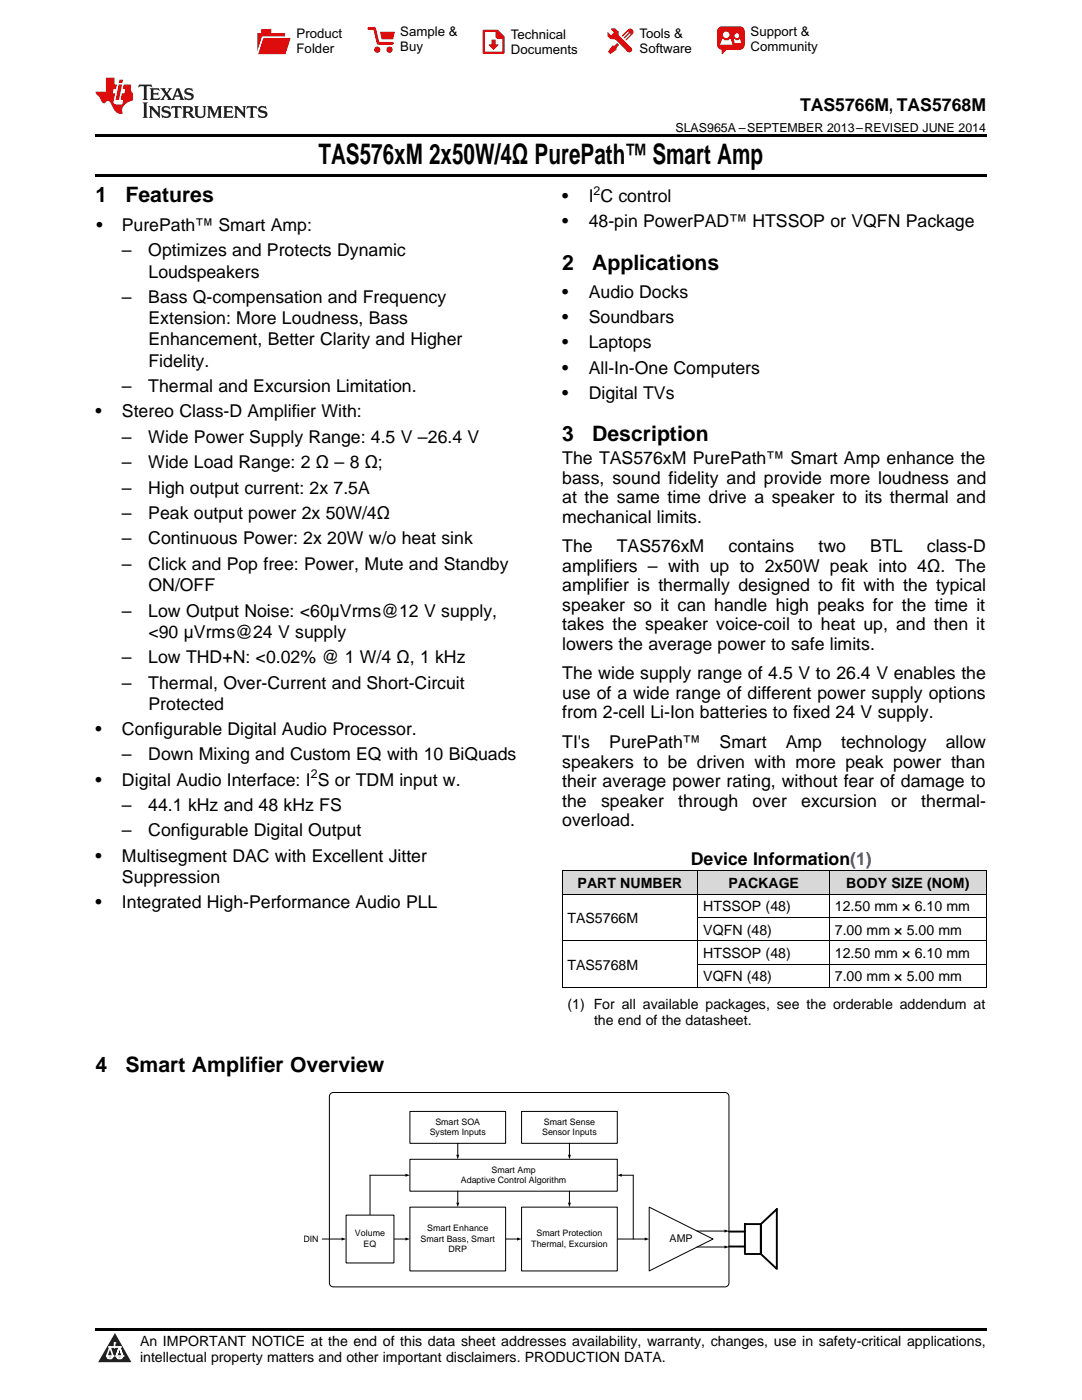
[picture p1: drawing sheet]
<svg xmlns="http://www.w3.org/2000/svg" width="216mm" height="279mm" viewBox="0 0 216 279" stroke-linecap="round" stroke-linejoin="round" font-family="sans-serif">
<defs><g id="words">
<text font-size="5.6" x="63.5" y="32.8">TAS576xM 2x50W/4Ω PurePath™ Smart Amp</text>
<g font-size="4.2">
<text x="19" y="40.4">1</text>
<text x="25" y="40.4">Features</text>
<text x="112.2" y="53.8">2</text>
<text x="118.2" y="53.8">Applications</text>
<text x="112.2" y="88">3</text>
<text x="118.2" y="88">Description</text>
<text x="19" y="214">4</text>
<text x="25" y="214">Smart Amplifier Overview</text>
</g>
<g font-size="3.5">
<text x="159.6" y="22.2">TAS5766M, TAS5768M</text>
<text x="112.2" y="40.4">•</text>
<text x="117.5" y="40.4">I C control</text>
<text x="19.2" y="46.1">•</text>
<text x="24.3" y="46.1">PurePath™ Smart Amp:</text>
<text x="112.2" y="45.4">•</text>
<text x="117.5" y="45.4">48-pin PowerPAD™ HTSSOP or VQFN Package</text>
<text x="24.3" y="51.2">–</text>
<text x="29.6" y="51.2">Optimizes and Protects Dynamic</text>
<text x="29.6" y="55.4">Loudspeakers</text>
<text x="112.2" y="59.5">•</text>
<text x="117.5" y="59.5">Audio Docks</text>
<text x="24.3" y="60.5">–</text>
<text x="29.6" y="60.5">Bass Q-compensation and Frequency</text>
<text x="29.6" y="64.7">Extension: More Loudness, Bass</text>
<text x="112.2" y="64.5">•</text>
<text x="117.5" y="64.5">Soundbars</text>
<text x="29.6" y="68.9">Enhancement, Better Clarity and Higher</text>
<text x="112.2" y="69.5">•</text>
<text x="117.5" y="69.5">Laptops</text>
<text x="29.6" y="73.2">Fidelity.</text>
<text x="112.2" y="74.5">•</text>
<text x="117.5" y="74.5">All-In-One Computers</text>
<text x="19" y="83.3">•</text>
<text x="24.3" y="78.2">–</text>
<text x="24.3" y="83.3">Stereo Class-D Amplifier With:</text>
<text x="29.6" y="78.2">Thermal and Excursion Limitation.</text>
<text x="112.2" y="79.6">•</text>
<text x="117.5" y="79.6">Digital TVs</text>
<text x="24.3" y="88.3">–</text>
<text x="29.6" y="88.3">Wide Power Supply Range: 4.5 V –26.4 V</text>
<text x="24.3" y="93.4">–</text>
<text x="29.6" y="93.4">Wide Load Range: 2 Ω – 8 Ω;</text>
<text x="112.2" y="92.6">The TAS576xM PurePath™ Smart Amp enhance the</text>
<text x="24.3" y="98.5">–</text>
<text x="29.6" y="98.5">High output current: 2x 7.5A</text>
<text x="112.2" y="96.5">bass, sound fidelity and provide more loudness and</text>
<text x="112.2" y="100.4">at the same time drive a speaker to its thermal and</text>
<text x="24.3" y="103.6">–</text>
<text x="29.6" y="103.6">Peak output power 2x 50W/4Ω</text>
<text x="112.2" y="104.3">mechanical limits.</text>
<text x="24.3" y="108.7">–</text>
<text x="24.3" y="113.7">–</text>
<text x="29.6" y="108.7">Continuous Power: 2x 20W w/o heat sink</text>
<text x="29.6" y="113.7">Click and Pop free: Power, Mute and Standby</text>
<text x="112.2" y="110.2">The</text>
<text x="123.1" y="110.2">TAS576xM</text>
<text x="145.4" y="110.2">contains</text>
<text x="163.3" y="110.2">two</text>
<text x="173.6" y="110.2">BTL</text>
<text x="184.9" y="110.2">class-D</text>
<text x="29.6" y="118">ON/OFF</text>
<text x="112.2" y="114.1">amplifiers – with up to 2x50W peak into 4Ω. The</text>
<text x="112.2" y="118">amplifier is thermally designed to fit with the typical</text>
<text x="24.3" y="123">–</text>
<text x="29.6" y="123">Low Output Noise: &lt;60µVrms@12 V supply,</text>
<text x="112.2" y="121.9">speaker so it can handle high peaks for the time it</text>
<text x="112.2" y="125.8">takes the speaker voice-coil to heat up, and then it</text>
<text x="29.6" y="127.3">&lt;90 µVrms@24 V supply</text>
<text x="112.2" y="129.6">lowers the average power to safe limits.</text>
<text x="24.3" y="132.4">–</text>
<text x="24.3" y="137.4">–</text>
<text x="29.6" y="132.4">Low THD+N: &lt;0.02% @ 1 W/4 Ω, 1 kHz</text>
<text x="29.6" y="137.4">Thermal, Over-Current and Short-Circuit</text>
<text x="112.2" y="135.6">The wide supply range of 4.5 V to 26.4 V enables the</text>
<text x="29.6" y="141.7">Protected</text>
<text x="112.2" y="139.5">use of a wide range of different power supply options</text>
<text x="112.2" y="143.4">from 2-cell Li-Ion batteries to fixed 24 V supply.</text>
<text x="19" y="146.7">•</text>
<text x="24.3" y="146.7">Configurable Digital Audio Processor.</text>
<text x="112.2" y="149.3">TI's</text>
<text x="121.6" y="149.3">PurePath™</text>
<text x="143.6" y="149.3">Smart</text>
<text x="156.8" y="149.3">Amp</text>
<text x="167.9" y="149.3">technology</text>
<text x="188.7" y="149.3">allow</text>
<text x="24.3" y="151.8">–</text>
<text x="29.6" y="151.8">Down Mixing and Custom EQ with 10 BiQuads</text>
<text x="112.2" y="153.2">speakers to be driven with more peak power than</text>
<text x="19" y="156.8">•</text>
<text x="24.3" y="156.8">Digital Audio Interface: I S or TDM input w.</text>
<text x="24.3" y="161.9">–</text>
<text x="29.6" y="161.9">44.1 kHz and 48 kHz FS</text>
<text x="112.2" y="157.1">their average power rating, without fear of damage to</text>
<text x="112.2" y="161">the</text>
<text x="119.9" y="161">speaker</text>
<text x="135.3" y="161">through</text>
<text x="150.2" y="161">over</text>
<text x="159.9" y="161">excursion</text>
<text x="177.8" y="161">or</text>
<text x="183.8" y="161">thermal-</text>
<text x="24.3" y="166.9">–</text>
<text x="29.6" y="166.9">Configurable Digital Output</text>
<text x="112.2" y="164.9">overload.</text>
<text x="19" y="171.9">•</text>
<text x="24.3" y="171.9">Multisegment DAC with Excellent Jitter</text>
<text x="137.8" y="172.6">Device Information(1)</text>
<text x="24.3" y="176.2">Suppression</text>
<text x="19" y="181.2">•</text>
<text x="24.3" y="181.2">Integrated High-Performance Audio PLL</text>
</g>
<g font-size="2.8">
<text x="115.3" y="177.2">PART NUMBER</text>
<text x="145.3" y="177.2">PACKAGE</text>
<text x="168.9" y="177.2">BODY SIZE (NOM)</text>
<text x="113.2" y="184.2">TAS5766M</text>
<text x="140.3" y="181.9">HTSSOP (48)</text>
<text x="166.6" y="181.9">12.50 mm × 6.10 mm</text>
<text x="140.3" y="186.5">VQFN (48)</text>
<text x="140.3" y="191.2">HTSSOP (48)</text>
<text x="166.6" y="186.5">7.00 mm × 5.00 mm</text>
<text x="166.6" y="191.2">12.50 mm × 6.10 mm</text>
<text x="113.2" y="193.5">TAS5768M</text>
<text x="140.3" y="195.9">VQFN (48)</text>
<text x="166.6" y="195.9">7.00 mm × 5.00 mm</text>
<text x="113.2" y="201.4">(1) For all available packages, see the orderable addendum at</text>
<text x="118.5" y="204.5">the end of the datasheet.</text>
<text x="27.9" y="268.6">An IMPORTANT NOTICE at the end of this data sheet addresses availability, warranty, changes, use in safety-critical applications,</text>
<text x="27.9" y="271.8">intellectual property matters and other important disclaimers. PRODUCTION DATA.</text>
</g>
<g font-size="2.6">
<text x="59.2" y="7.6">Product</text>
<text x="59.2" y="10.6">Folder</text>
<text x="79.9" y="7.3">Sample &amp;</text>
<text x="79.9" y="10.2">Buy</text>
<text x="101.9" y="7.8">Technical</text>
<text x="101.9" y="10.8">Documents</text>
<text x="127.6" y="7.6">Tools &amp;</text>
<text x="127.6" y="10.6">Software</text>
<text x="149.8" y="7.2">Support &amp;</text>
<text x="149.8" y="10.2">Community</text>
</g>
<g font-size="2.5">
<text x="134.8" y="26.3">SLAS965A –SEPTEMBER 2013–REVISED JUNE 2014</text>
<text x="118.4" y="38.9">2</text>
<text x="62" y="155.4">2</text>
</g>
<text font-size="2.1" x="133.6" y="247.9">AMP</text>
<g font-size="1.8">
<text x="85.7" y="226.6">System Inputs</text>
<text x="86.9" y="224.5">Smart SOA</text>
<text x="108.2" y="226.6">Sensor Inputs</text>
<text x="108.5" y="224.5">Smart Sense</text>
<text x="92" y="236.1">Adaptive Control Algorithm</text>
<text x="98.1" y="234">Smart Amp</text>
<text x="85.2" y="245.7">Smart Enhance</text>
<text x="60.5" y="247.8">DIN</text>
<text x="70.8" y="246.7">Volume</text>
<text x="72.6" y="248.9">EQ</text>
<text x="83.9" y="247.8">Smart Bass, Smart</text>
<text x="89.5" y="249.9">DRP</text>
<text x="106" y="248.9">Thermal, Excursion</text>
<text x="107" y="246.7">Smart Protection</text>
</g>
</g></defs>
<g fill="#d8d8d8">
<path d="M112.2 173.8h27.1v4.7h-27.1z"/>
<path d="M139.3 173.8h26.2v4.7h-26.2z"/>
<path d="M165.5 173.8h31.3v4.7h-31.3z"/>
</g>
<path d="M22.9 266l3.3 5.9h-6.6z" fill="#231f20"/>
<path d="M21.3 270.6h1.2l-.3 .5h-.3a.53 .53 0 0 1-.6-.5z" fill-rule="evenodd" fill="#fff"/>
<path d="M21.3 270.6h1.2l-.3 .5h-.3a.53 .53 0 0 1-.6-.5z" fill="none" stroke="#231f20" stroke-width=".33"/>
<path d="M21.3 270.6l1.2 .1-.3 .4h-.5z" fill="none" stroke="#fff" stroke-width=".33"/>
<path d="M22.9 268.9h.1" fill="none" stroke="#fff" stroke-width=".33"/>
<path d="M22.9 268v.9z" fill="#fff"/>
<path d="M22.9 268v.9z" fill="none" stroke="#fff" stroke-width=".33"/>
<circle cx="22.9" cy="268" r=".16" fill="#fff"/>
<path d="M21.8 268.8h.1" fill="none" stroke="#fff" stroke-width=".33"/>
<path d="M21.8 268.8h2.2z" fill="#fff"/>
<path d="M21.8 268.8h2.2z" fill="none" stroke="#fff" stroke-width=".33"/>
<circle cx="24" cy="268.8" r=".16" fill="#fff"/>
<path d="M23.2 270.6h.1" fill="none" stroke="#fff" stroke-width=".33"/>
<path d="M23.8 268.8l-.6 1.8z" fill="#fff"/>
<path d="M23.8 268.8l-.6 1.8z" fill="none" stroke="#fff" stroke-width=".33"/>
<path d="M23.8 268.8l.7 1.8z" fill="#fff"/>
<path d="M23.8 268.8l.7 1.8z" fill="none" stroke="#fff" stroke-width=".33"/>
<path d="M24.4 270.6h.1" fill="none" stroke="#fff" stroke-width=".33"/>
<circle cx="21.3" cy="270.6" r=".16" fill="#fff"/>
<path d="M22 268.8l-.7 1.8z" fill="#fff"/>
<path d="M22 268.8l-.7 1.8z" fill="none" stroke="#fff" stroke-width=".33"/>
<path d="M22 268.8l.5 1.8z" fill="#fff"/>
<path d="M22 268.8l.5 1.8z" fill="none" stroke="#fff" stroke-width=".33"/>
<circle cx="22.5" cy="270.6" r=".16" fill="#fff"/>
<path d="M23.3 270.6h1.2a.63 .63 0 0 1-.6 .5 .63 .63 0 0 1-.6-.5z" fill-rule="evenodd" fill="#fff"/>
<path d="M23.3 270.6h1.2a.63 .63 0 0 1-.6 .5 .63 .63 0 0 1-.6-.5z" fill="none" stroke="#231f20" stroke-width=".33"/>
<path d="M23.3 270.6h1.2l-.4 .5h-.5z" fill="none" stroke="#fff" stroke-width=".33"/>
<path d="M23.2 270.6h.1" fill="none" stroke="#fff" stroke-width=".33"/>
<circle cx="24.5" cy="270.6" r=".16" fill="#fff"/>
<path d="M19 265.1h177.8v.5h-177.8z" fill="#000"/>
<path d="M66 218.3l.5-.3h78.2a.8 .8 0 0 1 .8 .8v37.2a.8 .8 0 0 1-.8 .8h-78.2a.79 .79 0 0 1-.8-.8v-37.2z" fill-rule="evenodd" fill="#fff"/>
<path d="M66 218.3l.5-.3h78.2a.8 .8 0 0 1 .8 .8v37.2a.8 .8 0 0 1-.8 .8h-78.2a.79 .79 0 0 1-.8-.8v-37.2zM73.8 234.5v8M126.4 234.5v12.8M78.6 247.3h2.4" fill="none" stroke="#000" stroke-width=".2"/>
<path d="M80.9 247l.9 .3-.9 .3z" fill="#000"/>
<path d="M81.8 221.8h19.1v6.4h-19.1z" fill-rule="evenodd" fill="#fff"/>
<path d="M81.8 221.8h19.1v6.4h-19.1z" fill="none" stroke="#000" stroke-width=".2"/>
<path d="M81.8 231.4h41.4v6.3h-41.4z" fill-rule="evenodd" fill="#fff"/>
<path d="M81.8 231.4h41.4v6.3h-41.4z" fill="none" stroke="#000" stroke-width=".2"/>
<path d="M69.1 242.5h9.5v9.6h-9.5z" fill-rule="evenodd" fill="#fff"/>
<path d="M69.1 242.5h9.5v9.6h-9.5z" fill="none" stroke="#000" stroke-width=".2"/>
<path d="M81.8 240.9h19.1v12.7h-19.1z" fill-rule="evenodd" fill="#fff"/>
<path d="M81.8 240.9h19.1v12.7h-19.1z" fill="none" stroke="#000" stroke-width=".2"/>
<path d="M148.6 244.3v6h3.2v-6zM151.8 244.3l3.2-3v11.9l-3.2-2.9z" fill-rule="evenodd" fill="#fff"/>
<path d="M145.5 248.8h3.1M145.5 245.8h3.1M148.6 244.3h3.2v6h-3.2zM151.8 244.3l3.2-3v11.9l-3.2-2.9z" fill="none" stroke="#000" stroke-width=".38"/>
<path d="M129.5 240.9l12.8 6.4-12.8 6.3z" fill="#fff"/>
<path d="M129.5 240.9l12.8 6.4-12.8 6.3z" fill="none" stroke="#000" stroke-width=".2"/>
<path d="M133.6 246h4.6v2.5h-4.6z" fill-rule="evenodd" fill="#fff"/>
<path d="M73.8 234.5h7.2M91.3 237.7v2.4M124 234.5h2.4M64.3 247.3h3.9M100.9 247.3h2.4M123.2 247.3h5.5" fill="none" stroke="#000" stroke-width=".2"/>
<path d="M80.9 234.2l.9 .3-.9 .3zM123.2 234.5l.9-.3v.6zM68.2 247l.9 .3-.9 .3zM91 240h.6l-.3 .9zM103.2 247l.9 .3-.9 .3zM128.6 247l.9 .3-.9 .3z" fill="#000"/>
<path d="M104.1 240.9h19.1v12.7h-19.1z" fill-rule="evenodd" fill="#fff"/>
<path d="M104.1 240.9h19.1v12.7h-19.1z" fill="none" stroke="#000" stroke-width=".2"/>
<path d="M104.1 221.8h19.1v6.4h-19.1z" fill-rule="evenodd" fill="#fff"/>
<g fill="none" stroke="#000" stroke-width=".2">
<path d="M112.2 178.5h84.6M112.2 173.8h84.6M112.2 173.8v23.3M139.2 173.8v23.3M165.5 173.8v23.3M196.8 173.8v23.3M112.2 197.1h84.6M112.2 187.8h84.6M139.3 192.4h57.5M139.3 183.1h57.5M91.3 228.2v2.3M104.1 221.8h19.1v6.4h-19.1z"/>
<path d="M113.6 228.2v2.3M113.6 237.7v2.4M139.1 245.7h5.5M139.1 248.9h5.5"/>
</g>
<path d="M91 230.5h.6l-.3 .9zM113.3 230.5h.6l-.3 .9zM113.3 240h.6l-.3 .9zM144.6 245.4l.9 .3-.9 .3zM144.6 248.6l.9 .3-.9 .3z" fill="#000"/>
<path d="M19 34.8h177.8v.5h-177.8zM19 26.8h177.8v.6h-177.8zM112.2 197.1h.1zM165.4 197.1h.1zM196.7 197.1h.1z" fill="#000"/>
<path d="M27.7 16.9l-.1 .6 .6-.3h.5v.2v2.2l-.2 .4h1l-.2-.4v-2.2v-.2h.5l.6 .3-.2-.6zM29.9 17.6l.2 .4v1.6l-.2 .4h1.9l.1-.6a1.09 1.09 0 0 1-1.3 .1v-.6h.6l.4 .2v-.7l-.2 .2h-.8v-.6l.2-.1a1.01 1.01 0 0 1 1 .3l-.1-.6zM32 17.6l.9 1.2-1 1.2h.9l-.2-.3 .5-.7 .5 .7-.3 .3h1.7l-.2-.3 .1-.4h1l.1 .4-.2 .3h1l-.3-.4-.7-2h-.5l-1 2.2-.8-1.1 .9-1.1h-.9l.2 .2-.4 .7-.4-.7 .2-.2zM35.4 18l.4 1h-.8zM37 17.7a.66 .66 0 0 0-.2 .8 .66 .66 0 0 0 .6 .4l.7 .2 .1 .2a.8 .8 0 0 1-.7 .4 .8 .8 0 0 1-.7-.5l.1 .8 .2-.2a.94 .94 0 0 0 1.1 .1 .94 .94 0 0 0 .4-.9 1.48 1.48 0 0 0-1.3-.6v-.4a1.1 1.1 0 0 1 1.2 .2l-.2-.6-.2 .1-.5-.1zM28.5 20.4l.2 .4v2.3l-.2 .4h1l-.2-.4v-2.3l.2-.4zM29.7 21.2l.2 .4v1.5l-.2 .4h.8l-.3-.4 .1-1.3 1.6 1.8v-2l.2-.4h-.7l.2 .2v1.1l-1.2-1.3zM32.5 21.3a.66 .66 0 0 0-.2 .8 .66 .66 0 0 0 .6 .4l.6 .2 .2 .2a.8 .8 0 0 1-.8 .4 .8 .8 0 0 1-.7-.5l.2 .7 .2-.1a.94 .94 0 0 0 1 .1 .94 .94 0 0 0 .5-1 1.47 1.47 0 0 0-1.3-.6l-.1-.3a1.1 1.1 0 0 1 1.3 .2l-.2-.6-.2 .1-.5-.2zM34.3 21.2l-.2 .6a.64 .64 0 0 1 .8-.3v1.6l-.2 .4h1l-.3-.4 .1-1.6a.66 .66 0 0 1 .8 .3l-.2-.6zM36.3 21.2l.3 .4v1.5l-.3 .4h1l-.2-.2v-.7h.5l.1 .1a.8 .8 0 0 0 1.2 .7l-1-1a.62 .62 0 0 0 .6-.5 .62 .62 0 0 0-.6-.7zM37.1 21.5h.1a.48 .48 0 0 1 .6 0 .48 .48 0 0 1 .1 .6l-.2 .1-.6 .1zM38.7 21.2l.2 .2a2.29 2.29 0 0 0 .4 2 1.05 1.05 0 0 0 1.7-.7v-1.3l.2-.2h-.8l.2 .4v1.1a.61 .61 0 0 1-.6 .6 .61 .61 0 0 1-.6-.6v-1.1l.3-.4zM41.3 21.2l.3 .4v1.5l-.3 .4h.8l-.2-.4v-1.4l.8 1.9 .9-1.9v1.4l-.2 .4h.9l-.2-.4v-1.5l.2-.4h-.8l-.7 1.5-.6-1.5zM44.5 21.2l.2 .4v1.5l-.2 .4h1.9l.2-.6a1.1 1.1 0 0 1-1.4 .2v-.7h.6l.4 .2v-.6l-.2 .1-.8 .1v-.6l.2-.1a1.02 1.02 0 0 1 1.1 .2l-.2-.5zM46.7 21.2l.2 .4v1.5l-.2 .4h.8l-.3-.4 .1-1.3 1.6 1.8v-2l.2-.4h-.7l.2 .2v1.1l-1.2-1.3zM49.3 21.2l-.1 .6a.64 .64 0 0 1 .8-.3v1.6l-.3 .4h1l-.2-.4v-1.6a.66 .66 0 0 1 .8 .3l-.1-.6zM51.7 21.3a.66 .66 0 0 0-.2 .7 .66 .66 0 0 0 .7 .5l.6 .2 .1 .2a.8 .8 0 0 1-.7 .4 .8 .8 0 0 1-.7-.5l.1 .7 .2-.1a.94 .94 0 0 0 1.1 .1 .94 .94 0 0 0 .4-1 1.48 1.48 0 0 0-1.2-.6l-.1-.3a1.1 1.1 0 0 1 1.2 .2l-.2-.6-.1 .1-.6-.2z" fill="#231f20"/>
<path d="M21.1 15.5v2.8h-2v.4l.9 .9a.96 .96 0 0 0 1 1 .59 .59 0 0 1 .5-.4 .59 .59 0 0 1 .5 .3l.4 .8a1.61 1.61 0 0 0 2.1 1.3 1.63 1.63 0 0 1 1.1-2.2l.9-.3v-1.5a1.6 1.6 0 0 1-.4-1.7h-1.4l-.2 .9h.5l-.2 .8h-.5l-.2 1v.3h.5l-.2 .9h-.7a.74 .74 0 0 1-1-.6l.3-1.6h-.5l.2-.8h.5l.1-.9h-.4v-1.4zM23.7 16.9l-.7 3h.8l.6-3zM23.8 15.9l-.1 .7h.7l.2-.7z" fill="#ee1d23"/>
<g fill="#d60000">
<path d="M52.1 5.8h2v.8h2.8v4.2h-5.5v-4.2h.7z" fill-rule="evenodd"/>
<path d="M52.4 7.5h5.6l-1 3.3h-5.6z" fill-rule="evenodd"/>
</g>
<path d="M52.4 7.4h5.7l-.1 .1h-5.5l-1.1 3.3z" fill-rule="evenodd" fill="#fff"/>
<path d="M52.4 7.4h5.7l-.1 .1h-5.5l-1.1 3.3z" fill="none" stroke="#fff" stroke-width=".2"/>
<path d="M73.6 5.7h1.1l.7 2.9h2.9" fill="none" stroke="#d60000" stroke-width=".55"/>
<g fill="#d60000">
<path d="M75.8 6.3h3l-.4 1.6h-2.2z" fill-rule="evenodd"/>
<circle cx="75.3" cy="9.9" r=".62"/>
<circle cx="77.7" cy="9.9" r=".62"/>
</g>
<path d="M96.5 6.2h2.7l1.3 1.2v3.1h-4z" fill="none" stroke="#d60000" stroke-width=".44"/>
<g fill="#d60000">
<path d="M98.1 7.9h.8v1h.5l-.9 1.1-1-1v-.1h.6z" fill-rule="evenodd"/>
<path d="M98.9 6.2h.3l1.3 1.2v.4h-1.3l-.3-.4z" fill-rule="evenodd"/>
<path d="M121.9 5.7h.8l.7 .6 .1 .7 2.5 2.5-.8 .8-2.3-2.3-1.1-.2-.6-.6v-.8l.7 .6 .5-.4v-.2l-.5-.5z" fill-rule="evenodd"/>
<path d="M122.2 9.1h.4l.5-.5 .4 .4-.5 .5v.4l-1.2 .9-.5-.5z" fill-rule="evenodd"/>
<path d="M125.3 5.9a.67 .67 0 0 1 .9 0 .67 .67 0 0 1 0 .9z" fill-rule="evenodd"/>
<path d="M125.3 5.9l.9 .9-1.2 1.2h-.2v-.2l1-.9v-.2h-.2l-.9 1h-.2v-.2l.9-1 .1-.2h-.3l-.9 1h-.2v-.2z" fill-rule="evenodd"/>
<circle cx="125.6" cy="9.9" r=".54"/>
</g>
<path d="M123.3 6.3v.7" fill="none" stroke="#d60000" stroke-width=".2"/>
<g fill="#d60000">
<path d="M143.4 5.5l.6-.2h3.6a.95 .95 0 0 1 1 .9v2.8a.95 .95 0 0 1-1 .9h-3.6a.95 .95 0 0 1-.9-.9v-2.8z" fill-rule="evenodd"/>
<path d="M144 9.9h.9l-.7 .9h-.2z" fill-rule="evenodd"/>
</g>
<g fill="#fff">
<path d="M146.6 8.6h1.3z"/>
<path d="M144.1 7.8h.3l.1 .2h.8l.2-.2h.3l.4 1.1h-2.5z" fill-rule="evenodd"/>
<path d="M146.4 7.8h.3l.1 .2h.5l.2-.2h.2l.2 .8h-1.3z" fill-rule="evenodd"/>
<circle cx="144.9" cy="6.9" r=".65"/>
<circle cx="147" cy="7.1" r=".48"/>
</g>
<use href="#words"/>
</svg>
